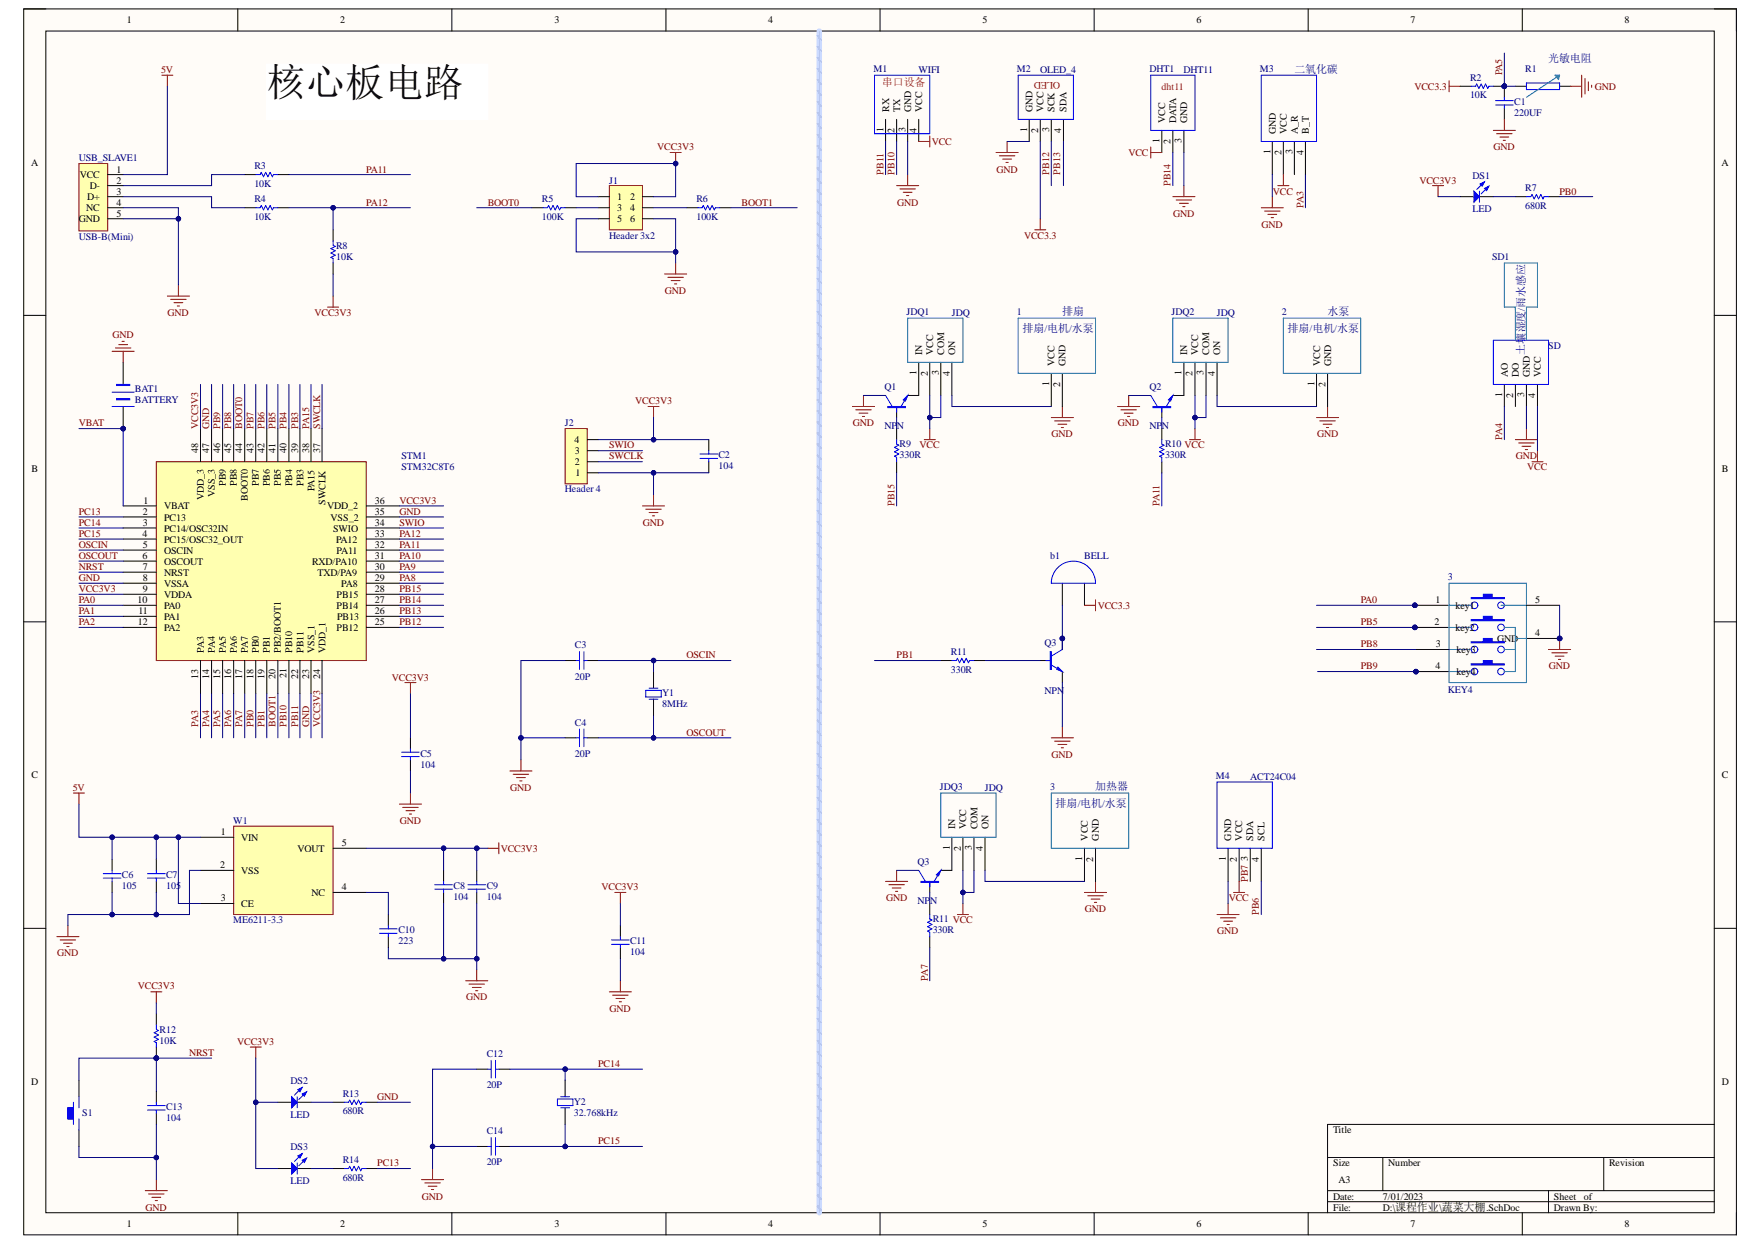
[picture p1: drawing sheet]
<svg xmlns="http://www.w3.org/2000/svg" width="297mm" height="210mm" viewBox="0 0 297 210" stroke-linecap="round" stroke-linejoin="round" font-family="sans-serif">
<defs><g id="words">
<text font-size="6.7" x="44.9" y="16.2">核心板电路</text>
<g font-size="1.9" fill="#000080">
<text x="261" y="10.4">光敏电阻</text>
<text x="218.2" y="12.3">二氧化碳</text>
<text x="179.1" y="53.1">排扇</text>
<text x="223.8" y="53.1">水泵</text>
<text x="172.4" y="55.9">排扇/电机/水泵</text>
<text x="217" y="55.9">排扇/电机/水泵</text>
<text x="257" y="59.7" transform="rotate(-90 257 59.7)">土壤湿度/雨水感应</text>
<text x="178" y="135.9">排扇/电机/水泵</text>
<text x="184.6" y="133.1">加热器</text>
</g>
<text font-size="1.9" fill="#f00" x="148.7" y="14.4">串口设备</text>
<g font-size="1.7">
<text x="21.4" y="3.9">1</text>
<text x="57.3" y="3.9">2</text>
<text x="93.5" y="3.9">3</text>
<text x="129.5" y="3.9">4</text>
<text x="165.6" y="3.9">5</text>
<text x="201.7" y="3.9">6</text>
<text x="237.8" y="3.9">7</text>
<text x="273.9" y="3.9">8</text>
<text x="148.9" y="22.2" transform="rotate(-90 148.9 22.2)">1</text>
<text x="149.9" y="18.8" transform="rotate(-90 149.9 18.8)">RX</text>
<text x="150.8" y="22.4" transform="rotate(-90 150.8 22.4)">2</text>
<text x="151.7" y="18.8" transform="rotate(-90 151.7 18.8)">TX</text>
<text x="152.7" y="22.3" transform="rotate(-90 152.7 22.3)">3</text>
<text x="153.6" y="18.8" transform="rotate(-90 153.6 18.8)">GND</text>
<text x="154.5" y="22.4" transform="rotate(-90 154.5 22.4)">4</text>
<text x="155.5" y="18.8" transform="rotate(-90 155.5 18.8)">VCC</text>
<text x="173.1" y="22.2" transform="rotate(-90 173.1 22.2)">1</text>
<text x="174.1" y="18.8" transform="rotate(-90 174.1 18.8)">GND</text>
<text x="175" y="22.4" transform="rotate(-90 175 22.4)">2</text>
<text x="175.9" y="18.8" transform="rotate(-90 175.9 18.8)">VCC</text>
<text x="176.9" y="22.3" transform="rotate(-90 176.9 22.3)">3</text>
<text x="177.8" y="18.8" transform="rotate(-90 177.8 18.8)">SCK</text>
<text x="178.9" y="22.4" transform="rotate(-90 178.9 22.4)">4</text>
<text x="179.8" y="18.8" transform="rotate(-90 179.8 18.8)">SDA</text>
<text x="196.4" y="20.7" transform="rotate(-90 196.4 20.7)">VCC</text>
<text x="198.3" y="20.7" transform="rotate(-90 198.3 20.7)">DATA</text>
<text x="200.1" y="20.7" transform="rotate(-90 200.1 20.7)">GND</text>
<text x="215.1" y="22.6" transform="rotate(-90 215.1 22.6)">GND</text>
<text x="216.9" y="22.6" transform="rotate(-90 216.9 22.6)">VCC</text>
<text x="218.8" y="22.6" transform="rotate(-90 218.8 22.6)">A_R</text>
<text x="220.7" y="22.6" transform="rotate(-90 220.7 22.6)">B_T</text>
<text x="5.2" y="27.9">A</text>
<text x="13.4" y="30">VCC</text>
<text x="19.6" y="29.1">1</text>
<text x="195.5" y="24.1" transform="rotate(-90 195.5 24.1)">1</text>
<text x="197.3" y="24.2" transform="rotate(-90 197.3 24.2)">2</text>
<text x="199.2" y="24.2" transform="rotate(-90 199.2 24.2)">3</text>
<text x="214.2" y="25.9" transform="rotate(-90 214.2 25.9)">1</text>
<text x="216" y="26.1" transform="rotate(-90 216 26.1)">2</text>
<text x="217.9" y="26" transform="rotate(-90 217.9 26)">3</text>
<text x="219.7" y="26.1" transform="rotate(-90 219.7 26.1)">4</text>
<text x="290.2" y="27.9">A</text>
<text x="14.5" y="35.6">NC</text>
<text x="14.7" y="33.7">D+</text>
<text x="15.1" y="31.9">D-</text>
<text x="19.6" y="30.9">2</text>
<text x="19.6" y="32.8">3</text>
<text x="19.6" y="34.6">4</text>
<text x="104" y="33.7">1</text>
<text x="104" y="35.6">3</text>
<text x="106.2" y="33.7">2</text>
<text x="106.2" y="35.6">4</text>
<text x="13.3" y="37.4">GND</text>
<text x="19.6" y="36.5">5</text>
<text x="104" y="37.4">5</text>
<text x="106.2" y="37.4">6</text>
<text x="155.5" y="59.7" transform="rotate(-90 155.5 59.7)">IN</text>
<text x="157.3" y="59.7" transform="rotate(-90 157.3 59.7)">VCC</text>
<text x="159.2" y="59.7" transform="rotate(-90 159.2 59.7)">COM</text>
<text x="161" y="59.7" transform="rotate(-90 161 59.7)">ON</text>
<text x="200.1" y="59.7" transform="rotate(-90 200.1 59.7)">IN</text>
<text x="202" y="59.7" transform="rotate(-90 202 59.7)">VCC</text>
<text x="203.8" y="59.7" transform="rotate(-90 203.8 59.7)">COM</text>
<text x="205.7" y="59.7" transform="rotate(-90 205.7 59.7)">ON</text>
<text x="154.5" y="63.2" transform="rotate(-90 154.5 63.2)">1</text>
<text x="156.4" y="63.3" transform="rotate(-90 156.4 63.3)">2</text>
<text x="158.3" y="63.2" transform="rotate(-90 158.3 63.2)">3</text>
<text x="160.1" y="63.3" transform="rotate(-90 160.1 63.3)">4</text>
<text x="176.9" y="65.1" transform="rotate(-90 176.9 65.1)">1</text>
<text x="177.8" y="61.6" transform="rotate(-90 177.8 61.6)">VCC</text>
<text x="178.7" y="65.1" transform="rotate(-90 178.7 65.1)">2</text>
<text x="179.6" y="61.6" transform="rotate(-90 179.6 61.6)">GND</text>
<text x="199.2" y="63.2" transform="rotate(-90 199.2 63.2)">1</text>
<text x="201" y="63.3" transform="rotate(-90 201 63.3)">2</text>
<text x="202.9" y="63.2" transform="rotate(-90 202.9 63.2)">3</text>
<text x="204.8" y="63.3" transform="rotate(-90 204.8 63.3)">4</text>
<text x="221.6" y="65.1" transform="rotate(-90 221.6 65.1)">1</text>
<text x="222.5" y="61.6" transform="rotate(-90 222.5 61.6)">VCC</text>
<text x="223.5" y="65.1" transform="rotate(-90 223.5 65.1)">2</text>
<text x="224.4" y="61.6" transform="rotate(-90 224.4 61.6)">GND</text>
<text x="254.2" y="63.4" transform="rotate(-90 254.2 63.4)">AO</text>
<text x="256" y="63.4" transform="rotate(-90 256 63.4)">DO</text>
<text x="257.9" y="63.4" transform="rotate(-90 257.9 63.4)">GND</text>
<text x="259.7" y="63.4" transform="rotate(-90 259.7 63.4)">VCC</text>
<text x="253.2" y="66.9" transform="rotate(-90 253.2 66.9)">1</text>
<text x="255.1" y="67" transform="rotate(-90 255.1 67)">2</text>
<text x="257" y="66.9" transform="rotate(-90 257 66.9)">3</text>
<text x="258.8" y="67" transform="rotate(-90 258.8 67)">4</text>
<text x="33.4" y="76.3" transform="rotate(-90 33.4 76.3)">48</text>
<text x="35.3" y="76.3" transform="rotate(-90 35.3 76.3)">47</text>
<text x="37.1" y="76.3" transform="rotate(-90 37.1 76.3)">46</text>
<text x="39" y="76.3" transform="rotate(-90 39 76.3)">45</text>
<text x="40.9" y="76.3" transform="rotate(-90 40.9 76.3)">44</text>
<text x="42.7" y="76.3" transform="rotate(-90 42.7 76.3)">43</text>
<text x="44.6" y="76.3" transform="rotate(-90 44.6 76.3)">42</text>
<text x="46.4" y="76.3" transform="rotate(-90 46.4 76.3)">41</text>
<text x="48.3" y="76.3" transform="rotate(-90 48.3 76.3)">40</text>
<text x="50.2" y="76.3" transform="rotate(-90 50.2 76.3)">39</text>
<text x="52.1" y="76.3" transform="rotate(-90 52.1 76.3)">38</text>
<text x="54" y="76.3" transform="rotate(-90 54 76.3)">37</text>
<text x="96.8" y="74.6">4</text>
<text x="96.9" y="76.5">3</text>
<text x="5.3" y="79.5">B</text>
<text x="36.2" y="83.7" transform="rotate(-90 36.2 83.7)">VSS_3</text>
<text x="38.1" y="81.9" transform="rotate(-90 38.1 81.9)">PB9</text>
<text x="39.9" y="81.9" transform="rotate(-90 39.9 81.9)">PB8</text>
<text x="43.6" y="81.9" transform="rotate(-90 43.6 81.9)">PB7</text>
<text x="45.5" y="81.9" transform="rotate(-90 45.5 81.9)">PB6</text>
<text x="47.4" y="81.9" transform="rotate(-90 47.4 81.9)">PB5</text>
<text x="49.2" y="81.9" transform="rotate(-90 49.2 81.9)">PB4</text>
<text x="51.2" y="81.9" transform="rotate(-90 51.2 81.9)">PB3</text>
<text x="53" y="82.8" transform="rotate(-90 53 82.8)">PA15</text>
<text x="96.9" y="78.3">2</text>
<text x="97" y="80.2">1</text>
<text x="290.3" y="79.5">B</text>
<text x="24.1" y="86.7">2</text>
<text x="24.1" y="88.6">3</text>
<text x="24.2" y="84.8">1</text>
<text x="27.7" y="85.8">VBAT</text>
<text x="27.7" y="87.7">PC13</text>
<text x="27.7" y="89.6">PC14/OSC32IN</text>
<text x="34.3" y="84.2" transform="rotate(-90 34.3 84.2)">VDD_3</text>
<text x="41.8" y="84.4" transform="rotate(-90 41.8 84.4)">BOOT0</text>
<text x="54.9" y="85" transform="rotate(-90 54.9 85)">SWCLK</text>
<text x="55.1" y="85.8">VDD_2</text>
<text x="55.7" y="87.7">VSS_2</text>
<text x="56.2" y="89.6">SWIO</text>
<text x="63.2" y="88.6">34</text>
<text x="63.2" y="86.7">35</text>
<text x="63.2" y="84.8">36</text>
<text x="24" y="90.5">4</text>
<text x="24" y="94.2">6</text>
<text x="24.1" y="92.3">5</text>
<text x="27.7" y="91.4">PC15/OSC32_OUT</text>
<text x="27.7" y="93.3">OSCIN</text>
<text x="27.7" y="95.1">OSCOUT</text>
<text x="52.6" y="95.1">RXD/PA10</text>
<text x="56.7" y="91.4">PA12</text>
<text x="56.8" y="93.3">PA11</text>
<text x="63.2" y="94.2">31</text>
<text x="63.2" y="92.3">32</text>
<text x="63.2" y="90.5">33</text>
<text x="23.2" y="101.6">10</text>
<text x="24.1" y="96.1">7</text>
<text x="24.1" y="97.9">8</text>
<text x="24.1" y="99.8">9</text>
<text x="27.7" y="97">NRST</text>
<text x="27.7" y="98.8">VSSA</text>
<text x="27.7" y="100.7">VDDA</text>
<text x="53.5" y="97">TXD/PA9</text>
<text x="56.8" y="100.7">PB15</text>
<text x="57.5" y="98.8">PA8</text>
<text x="63.2" y="101.6">27</text>
<text x="63.2" y="99.8">28</text>
<text x="63.2" y="97.9">29</text>
<text x="63.2" y="96.1">30</text>
<text x="242" y="101.6">1</text>
<text x="258.8" y="101.6">5</text>
<text x="23.3" y="105.3">12</text>
<text x="23.3" y="103.5">11</text>
<text x="27.7" y="102.6">PA0</text>
<text x="27.7" y="104.4">PA1</text>
<text x="27.7" y="106.3">PA2</text>
<text x="56.8" y="106.3">PB12</text>
<text x="56.8" y="102.6">PB14</text>
<text x="56.8" y="104.4">PB13</text>
<text x="63.2" y="105.3">25</text>
<text x="63.2" y="103.5">26</text>
<text x="241.8" y="105.3">2</text>
<text x="245.4" y="102.6">key1</text>
<text x="245.4" y="106.3">key2</text>
<text x="258.8" y="107.2">4</text>
<text x="34.3" y="110" transform="rotate(-90 34.3 110)">PA3</text>
<text x="36.2" y="110" transform="rotate(-90 36.2 110)">PA4</text>
<text x="38.1" y="110" transform="rotate(-90 38.1 110)">PA5</text>
<text x="39.9" y="110" transform="rotate(-90 39.9 110)">PA6</text>
<text x="41.8" y="110" transform="rotate(-90 41.8 110)">PA7</text>
<text x="43.6" y="110" transform="rotate(-90 43.6 110)">PB0</text>
<text x="45.5" y="110" transform="rotate(-90 45.5 110)">PB1</text>
<text x="47.4" y="110" transform="rotate(-90 47.4 110)">PB2/BOOT1</text>
<text x="49.2" y="110" transform="rotate(-90 49.2 110)">PB10</text>
<text x="51.2" y="110" transform="rotate(-90 51.2 110)">PB11</text>
<text x="53" y="110" transform="rotate(-90 53 110)">VSS_1</text>
<text x="54.9" y="110" transform="rotate(-90 54.9 110)">VDD_1</text>
<text x="242" y="112.8">4</text>
<text x="242.1" y="109.1">3</text>
<text x="245.5" y="110">key3</text>
<text x="245.5" y="113.7">key4</text>
<text x="252.4" y="108.1">GND</text>
<text x="33.4" y="114.3" transform="rotate(-90 33.4 114.3)">13</text>
<text x="35.3" y="114.4" transform="rotate(-90 35.3 114.4)">14</text>
<text x="37.1" y="114.3" transform="rotate(-90 37.1 114.3)">15</text>
<text x="39" y="114.4" transform="rotate(-90 39 114.4)">16</text>
<text x="40.9" y="114.4" transform="rotate(-90 40.9 114.4)">17</text>
<text x="42.7" y="114.3" transform="rotate(-90 42.7 114.3)">18</text>
<text x="44.6" y="114.4" transform="rotate(-90 44.6 114.4)">19</text>
<text x="46.4" y="114.4" transform="rotate(-90 46.4 114.4)">20</text>
<text x="48.3" y="114.2" transform="rotate(-90 48.3 114.2)">21</text>
<text x="50.2" y="114.4" transform="rotate(-90 50.2 114.4)">22</text>
<text x="52.1" y="114.3" transform="rotate(-90 52.1 114.3)">23</text>
<text x="54" y="114.4" transform="rotate(-90 54 114.4)">24</text>
<text x="5.3" y="131.1">C</text>
<text x="290.3" y="131.1">C</text>
<text x="37.2" y="140.7">1</text>
<text x="40.7" y="141.6">VIN</text>
<text x="50.2" y="143.5">VOUT</text>
<text x="57.6" y="142.5">5</text>
<text x="160.1" y="143.2" transform="rotate(-90 160.1 143.2)">1</text>
<text x="161" y="139.7" transform="rotate(-90 161 139.7)">IN</text>
<text x="162" y="143.3" transform="rotate(-90 162 143.3)">2</text>
<text x="162.9" y="139.7" transform="rotate(-90 162.9 139.7)">VCC</text>
<text x="163.8" y="143.2" transform="rotate(-90 163.8 143.2)">3</text>
<text x="164.8" y="139.7" transform="rotate(-90 164.8 139.7)">COM</text>
<text x="165.7" y="143.3" transform="rotate(-90 165.7 143.3)">4</text>
<text x="166.6" y="139.7" transform="rotate(-90 166.6 139.7)">ON</text>
<text x="183.4" y="141.6" transform="rotate(-90 183.4 141.6)">VCC</text>
<text x="185.2" y="141.6" transform="rotate(-90 185.2 141.6)">GND</text>
<text x="207.6" y="141.6" transform="rotate(-90 207.6 141.6)">GND</text>
<text x="209.4" y="141.6" transform="rotate(-90 209.4 141.6)">VCC</text>
<text x="211.3" y="141.6" transform="rotate(-90 211.3 141.6)">SDA</text>
<text x="213.1" y="141.6" transform="rotate(-90 213.1 141.6)">SCL</text>
<text x="37.1" y="146.2">2</text>
<text x="40.7" y="147.2">VSS</text>
<text x="57.6" y="150">4</text>
<text x="182.4" y="145.1" transform="rotate(-90 182.4 145.1)">1</text>
<text x="184.3" y="145.1" transform="rotate(-90 184.3 145.1)">2</text>
<text x="206.6" y="145.1" transform="rotate(-90 206.6 145.1)">1</text>
<text x="208.5" y="145.1" transform="rotate(-90 208.5 145.1)">2</text>
<text x="210.4" y="145.1" transform="rotate(-90 210.4 145.1)">3</text>
<text x="212.2" y="145.1" transform="rotate(-90 212.2 145.1)">4</text>
<text x="37.2" y="151.8">3</text>
<text x="40.7" y="152.7">CE</text>
<text x="52.5" y="150.9">NC</text>
<text x="5.2" y="182.7">D</text>
<text x="290.3" y="182.7">D</text>
<text x="224.7" y="190.9">Title</text>
<text x="224.7" y="196.5">Size</text>
<text x="234" y="196.5">Number</text>
<text x="271.3" y="196.5">Revision</text>
<text x="224.7" y="202.1">Date:</text>
<text x="224.7" y="203.9">File:</text>
<text x="225.7" y="199.3">A3</text>
<text x="233.1" y="202.1">7/01/2023</text>
<text x="233.1" y="203.9">D:\课程作业\蔬菜大棚.SchDoc</text>
<text x="261.9" y="202.1">Sheet</text>
<text x="261.9" y="203.9">Drawn By:</text>
<text x="267" y="202.1">of</text>
<text x="21.4" y="206.7">1</text>
<text x="57.3" y="206.7">2</text>
<text x="93.5" y="206.7">3</text>
<text x="129.5" y="206.7">4</text>
<text x="165.6" y="206.7">5</text>
<text x="201.7" y="206.7">6</text>
<text x="237.8" y="206.7">7</text>
<text x="273.9" y="206.7">8</text>
</g>
<g font-size="1.7" fill="#800000">
<text x="27.2" y="12.3">5V</text>
<text x="238.4" y="15.1">VCC3.3</text>
<text x="253.2" y="12.7" transform="rotate(-90 253.2 12.7)">PA5</text>
<text x="268.9" y="15.1">GND</text>
<text x="61.7" y="29.1">PA11</text>
<text x="110.8" y="25.3">VCC3V3</text>
<text x="148.9" y="29.4" transform="rotate(-90 148.9 29.4)">PB11</text>
<text x="150.8" y="29.4" transform="rotate(-90 150.8 29.4)">PB10</text>
<text x="157.1" y="24.4">VCC</text>
<text x="168" y="29.1">GND</text>
<text x="176.9" y="29.4" transform="rotate(-90 176.9 29.4)">PB12</text>
<text x="178.7" y="29.4" transform="rotate(-90 178.7 29.4)">PB13</text>
<text x="190.2" y="26.3">VCC</text>
<text x="251.8" y="25.3">GND</text>
<text x="61.7" y="34.6">PA12</text>
<text x="82.2" y="34.6">BOOT0</text>
<text x="125" y="34.6">BOOT1</text>
<text x="151.2" y="34.6">GND</text>
<text x="197.3" y="31.3" transform="rotate(-90 197.3 31.3)">PB14</text>
<text x="214.6" y="32.8">VCC</text>
<text x="219.7" y="35" transform="rotate(-90 219.7 35)">PA3</text>
<text x="239.3" y="30.9">VCC3V3</text>
<text x="262.9" y="32.8">PB0</text>
<text x="172.6" y="40.2">VCC3.3</text>
<text x="197.8" y="36.5">GND</text>
<text x="212.6" y="38.4">GND</text>
<text x="28.3" y="53.2">GND</text>
<text x="53" y="53.2">VCC3V3</text>
<text x="112.1" y="49.5">GND</text>
<text x="18.9" y="56.9">GND</text>
<text x="13.3" y="71.8">VBAT</text>
<text x="107.1" y="68.1">VCC3V3</text>
<text x="143.8" y="71.8">GND</text>
<text x="188.4" y="71.8">GND</text>
<text x="33.4" y="72.2" transform="rotate(-90 33.4 72.2)">VCC3V3</text>
<text x="35.3" y="72.2" transform="rotate(-90 35.3 72.2)">GND</text>
<text x="37.1" y="72.2" transform="rotate(-90 37.1 72.2)">PB9</text>
<text x="39" y="72.2" transform="rotate(-90 39 72.2)">PB8</text>
<text x="40.9" y="72.2" transform="rotate(-90 40.9 72.2)">BOOT0</text>
<text x="42.7" y="72.2" transform="rotate(-90 42.7 72.2)">PB7</text>
<text x="44.6" y="72.2" transform="rotate(-90 44.6 72.2)">PB6</text>
<text x="46.4" y="72.2" transform="rotate(-90 46.4 72.2)">PB5</text>
<text x="48.3" y="72.2" transform="rotate(-90 48.3 72.2)">PB4</text>
<text x="50.2" y="72.2" transform="rotate(-90 50.2 72.2)">PB3</text>
<text x="52.1" y="72.2" transform="rotate(-90 52.1 72.2)">PA15</text>
<text x="54" y="72.2" transform="rotate(-90 54 72.2)">SWCLK</text>
<text x="102.7" y="75.5">SWIO</text>
<text x="102.7" y="77.4">SWCLK</text>
<text x="155" y="75.5">VCC</text>
<text x="177.3" y="73.7">GND</text>
<text x="222" y="73.7">GND</text>
<text x="253.2" y="74.1" transform="rotate(-90 253.2 74.1)">PA4</text>
<text x="255.5" y="77.4">GND</text>
<text x="257.5" y="79.2">VCC</text>
<text x="13.3" y="86.7">PC13</text>
<text x="13.3" y="88.6">PC14</text>
<text x="67.3" y="84.8">VCC3V3</text>
<text x="67.3" y="86.7">GND</text>
<text x="67.3" y="88.6">SWIO</text>
<text x="108.3" y="88.6">GND</text>
<text x="150.8" y="85.2" transform="rotate(-90 150.8 85.2)">PB15</text>
<text x="195.5" y="85.2" transform="rotate(-90 195.5 85.2)">PA11</text>
<text x="13.3" y="94.2">OSCOUT</text>
<text x="13.3" y="92.3">OSCIN</text>
<text x="13.3" y="90.5">PC15</text>
<text x="67.3" y="90.5">PA12</text>
<text x="67.3" y="92.3">PA11</text>
<text x="67.3" y="94.2">PA10</text>
<text x="13.3" y="101.6">PA0</text>
<text x="13.3" y="99.8">VCC3V3</text>
<text x="13.3" y="97.9">GND</text>
<text x="13.3" y="96.1">NRST</text>
<text x="67.3" y="96.1">PA9</text>
<text x="67.3" y="97.9">PA8</text>
<text x="67.3" y="99.8">PB15</text>
<text x="67.3" y="101.6">PB14</text>
<text x="229.4" y="101.6">PA0</text>
<text x="13.3" y="105.3">PA2</text>
<text x="13.3" y="103.5">PA1</text>
<text x="67.3" y="103.5">PB13</text>
<text x="67.3" y="105.3">PB12</text>
<text x="185.1" y="102.6">VCC3.3</text>
<text x="229.4" y="105.3">PB5</text>
<text x="115.7" y="110.9">OSCIN</text>
<text x="151.1" y="110.9">PB1</text>
<text x="229.4" y="109.1">PB8</text>
<text x="229.4" y="112.8">PB9</text>
<text x="261.1" y="112.8">GND</text>
<text x="66.1" y="114.6">VCC3V3</text>
<text x="33.4" y="122.4" transform="rotate(-90 33.4 122.4)">PA3</text>
<text x="35.3" y="122.4" transform="rotate(-90 35.3 122.4)">PA4</text>
<text x="37.1" y="122.4" transform="rotate(-90 37.1 122.4)">PA5</text>
<text x="39" y="122.4" transform="rotate(-90 39 122.4)">PA6</text>
<text x="40.9" y="122.4" transform="rotate(-90 40.9 122.4)">PA7</text>
<text x="42.7" y="122.4" transform="rotate(-90 42.7 122.4)">PB0</text>
<text x="44.6" y="122.4" transform="rotate(-90 44.6 122.4)">PB1</text>
<text x="46.4" y="122.4" transform="rotate(-90 46.4 122.4)">BOOT1</text>
<text x="48.3" y="122.4" transform="rotate(-90 48.3 122.4)">PB10</text>
<text x="50.2" y="122.4" transform="rotate(-90 50.2 122.4)">PB11</text>
<text x="52.1" y="122.4" transform="rotate(-90 52.1 122.4)">GND</text>
<text x="54" y="122.4" transform="rotate(-90 54 122.4)">VCC3V3</text>
<text x="115.7" y="123.9">OSCOUT</text>
<text x="177.3" y="127.7">GND</text>
<text x="12.3" y="133.2">5V</text>
<text x="86" y="133.2">GND</text>
<text x="67.4" y="138.8">GND</text>
<text x="84.4" y="143.5">VCC3V3</text>
<text x="101.4" y="150">VCC3V3</text>
<text x="210.4" y="148.5" transform="rotate(-90 210.4 148.5)">PB7</text>
<text x="149.4" y="151.8">GND</text>
<text x="182.9" y="153.7">GND</text>
<text x="207.1" y="151.8">VCC</text>
<text x="212.2" y="154.1" transform="rotate(-90 212.2 154.1)">PB6</text>
<text x="9.6" y="161.1">GND</text>
<text x="205.2" y="157.4">GND</text>
<text x="23.3" y="166.7">VCC3V3</text>
<text x="156.4" y="165.2" transform="rotate(-90 156.4 165.2)">PA7</text>
<text x="78.6" y="168.5">GND</text>
<text x="102.8" y="170.5">GND</text>
<text x="31.9" y="177.9">NRST</text>
<text x="40" y="176.1">VCC3V3</text>
<text x="100.8" y="179.8">PC14</text>
<text x="63.6" y="185.4">GND</text>
<text x="63.6" y="196.5">PC13</text>
<text x="100.8" y="192.8">PC15</text>
<text x="24.5" y="203.9">GND</text>
<text x="71.1" y="202.1">GND</text>
</g>
<g font-size="1.7" fill="#000080">
<text x="147.3" y="12.1">M1</text>
<text x="154.9" y="12.3">WIFI</text>
<text x="171.4" y="12.1">M2</text>
<text x="175.3" y="12.3">OLED_4</text>
<text x="193.8" y="12.1">DHT1</text>
<text x="199.5" y="12.3">DHT11</text>
<text x="212.4" y="12.1">M3</text>
<text x="247.8" y="13.6">R2</text>
<text x="247.8" y="16.6">10K</text>
<text x="255.3" y="17.7">C1</text>
<text x="257.1" y="12.1">R1</text>
<text x="255.3" y="19.5">220UF</text>
<text x="13.3" y="27.2">USB_SLAVE1</text>
<text x="42.9" y="28.5">R3</text>
<text x="42.9" y="31.4">10K</text>
<text x="42.9" y="34">R4</text>
<text x="91.3" y="34">R5</text>
<text x="102.7" y="30.9">J1</text>
<text x="117.4" y="34">R6</text>
<text x="248.2" y="30.1">DS1</text>
<text x="248.2" y="35.7">LED</text>
<text x="257.1" y="32.2">R7</text>
<text x="257.1" y="35.1">680R</text>
<text x="13.3" y="40.4">USB-B(Mini)</text>
<text x="42.9" y="37">10K</text>
<text x="56.7" y="41.9">R8</text>
<text x="91.3" y="37">100K</text>
<text x="102.7" y="40.2">Header 3x2</text>
<text x="117.4" y="37">100K</text>
<text x="56.7" y="43.8">10K</text>
<text x="251.5" y="43.8">SD1</text>
<text x="152.8" y="53.1">JDQ1</text>
<text x="160.4" y="53.2">JDQ</text>
<text x="171.4" y="53.1">1</text>
<text x="197.5" y="53.1">JDQ2</text>
<text x="205.1" y="53.2">JDQ</text>
<text x="216.1" y="53.1">2</text>
<text x="261" y="58.8">SD</text>
<text x="149.1" y="65.7">Q1</text>
<text x="193.8" y="65.7">Q2</text>
<text x="22.8" y="66.1">BAT1</text>
<text x="22.8" y="67.9">BATTERY</text>
<text x="95.2" y="71.8">J2</text>
<text x="67.7" y="77.4">STM1</text>
<text x="121.1" y="77.2">C2</text>
<text x="149.1" y="72.2">NPN</text>
<text x="151.7" y="75.4">R9</text>
<text x="151.7" y="77.2">330R</text>
<text x="193.8" y="72.2">NPN</text>
<text x="196.4" y="75.4">R10 VCC</text>
<text x="196.4" y="77.2">330R</text>
<text x="67.7" y="79.2">STM32C8T6</text>
<text x="95.2" y="83">Header 4</text>
<text x="121.1" y="79.1">104</text>
<text x="177" y="94.2">b1</text>
<text x="182.8" y="94.2">BELL</text>
<text x="244.1" y="97.7">3</text>
<text x="96.9" y="109.2">C3</text>
<text x="160.3" y="110.3">R11</text>
<text x="160.3" y="113.3">330R</text>
<text x="176.1" y="108.9">Q3</text>
<text x="96.9" y="114.5">20P</text>
<text x="111.6" y="117.3">Y1</text>
<text x="111.6" y="119.1">8MHz</text>
<text x="176.1" y="116.8">NPN</text>
<text x="244.1" y="116.7">KEY4</text>
<text x="96.9" y="122.2">C4</text>
<text x="70.9" y="127.5">C5</text>
<text x="70.9" y="129.3">104</text>
<text x="96.9" y="127.5">20P</text>
<text x="204.9" y="131.2">M4</text>
<text x="210.8" y="131.4">ACT24C04</text>
<text x="158.4" y="133.1">JDQ3</text>
<text x="166" y="133.2">JDQ</text>
<text x="177" y="133.1">3</text>
<text x="39.3" y="138.8">W1</text>
<text x="20.6" y="147.9">C6</text>
<text x="20.6" y="149.8">105</text>
<text x="28" y="147.9">C7</text>
<text x="28" y="149.8">105</text>
<text x="76.5" y="149.8">C8</text>
<text x="82" y="149.8">C9</text>
<text x="154.7" y="145.7">Q3</text>
<text x="39.3" y="155.5">ME6211-3.3</text>
<text x="76.5" y="151.6">104</text>
<text x="82" y="151.6">104</text>
<text x="154.7" y="152.2">NPN</text>
<text x="157.2" y="155.4">R11 VCC</text>
<text x="67.2" y="157.2">C10</text>
<text x="67.2" y="159.1">223</text>
<text x="106.2" y="159.1">C11</text>
<text x="106.2" y="160.9">104</text>
<text x="157.2" y="157.2">330R</text>
<text x="26.9" y="173.9">R12</text>
<text x="26.9" y="175.8">10K</text>
<text x="82" y="178.1">C12</text>
<text x="49" y="182.6">DS2</text>
<text x="57.8" y="184.8">R13</text>
<text x="82" y="183.2">20P</text>
<text x="13.9" y="188">S1</text>
<text x="28" y="187">C13</text>
<text x="28" y="188.9">104</text>
<text x="49" y="188.3">LED</text>
<text x="57.8" y="187.7">680R</text>
<text x="82" y="191.1">C14</text>
<text x="96.8" y="186.1">Y2</text>
<text x="96.8" y="188">32.768kHz</text>
<text x="49" y="193.8">DS3</text>
<text x="57.8" y="195.9">R14</text>
<text x="82" y="196.3">20P</text>
<text x="49" y="199.5">LED</text>
<text x="57.8" y="198.9">680R</text>
</g>
<g font-size="1.7" fill="#f00">
<text x="178.7" y="13.8" transform="rotate(-180 178.7 13.8)">OLED</text>
<text x="195.8" y="15.1">dht11</text>
</g>
</g></defs>
<path d="M4 1.5h288.7v206.5h-288.7z" fill-rule="evenodd" fill="#fffcf8"/>
<path d="M4 1.5h288.7v206.5h-288.7z" fill="none" stroke="#000" stroke-width=".17"/>
<path d="M7.7 5.2h281.3v199.1h-281.3z" fill-rule="evenodd" fill="#fffcf8"/>
<g fill="none" stroke="#000" stroke-width=".17">
<path d="M4 1.5h3.7M7.7 5.2h281.3v199.1h-281.3zM40.1 1.5v3.7M76.2 1.5v3.7M112.3 1.5v3.7M148.4 1.5v3.7M184.4 1.5v3.7M220.5 1.5v3.7M256.6 1.5v3.7M289 1.5h3.7v3.7M4 53.1h3.7M289 53.1h3.7"/>
<path d="M4 104.8h3.7M289 104.8h3.7M4 156.4h3.7M289 156.4h3.7M223.8 195h65.2M233.1 195v5.6M270.4 195v5.6M289 189.4h-65.2v14.9M40.1 204.3v3.7M76.2 204.3v3.7M112.3 204.3v3.7M148.4 204.3v3.7"/>
<path d="M184.4 204.3v3.7M220.5 204.3v3.7M223.8 200.6h65.2M223.8 202.4h65.2M256.6 204.3v3.7M261 200.6v3.7M292.7 204.3v3.7"/>
</g>
<path d="M95.3 72.2h3.7v9.3h-3.7z" fill-rule="evenodd" fill="#ffffb0"/>
<path d="M95.3 72.2h3.7v9.3h-3.7z" fill="none" stroke="#800000" stroke-width=".17"/>
<path d="M99 79.6h1.9M99 77.8h1.9M99 75.9h1.9M99 74.1h1.9" fill="none" stroke="#000" stroke-width=".17"/>
<path d="M39.4 139.2h16.8v14.9h-16.8z" fill-rule="evenodd" fill="#ffffb0"/>
<path d="M39.4 139.2h16.8v14.9h-16.8z" fill="none" stroke="#800000" stroke-width=".17"/>
<path d="M33.8 141h5.6M33.8 146.6h5.6M33.8 152.2h5.6M56.2 142.9h5.5M56.2 150.3h5.5" fill="none" stroke="#000" stroke-width=".17"/>
<path d="M13.3 27.5h4.9v11.4h-4.9z" fill-rule="evenodd" fill="#ffffb0"/>
<path d="M13.3 27.5h4.9v11.4h-4.9zM25.4 167.1h1.9M26.4 167.1v1.8M26.4 198.7v1.9M24.5 200.6h3.7M25 201.1h2.7M25.6 201.7h1.5M26.2 202.2h.3" fill="none" stroke="#800000" stroke-width=".17"/>
<path d="M18.2 29.4h2.6M18.2 31.3h2.6M18.2 33.1h2.6M18.2 35h2.6M18.2 36.9h2.6M26.4 183.8v1.9M26.4 187.6v1.8" fill="none" stroke="#000" stroke-width=".17"/>
<path d="M24.9 186.3h2.9M24.9 187h2.9M26.4 185.7v.6M26.4 187v.6" fill="none" stroke="#00f" stroke-width=".17"/>
<circle cx="26.4" cy="178.3" r=".38" fill="#000080"/>
<circle cx="26.4" cy="178.3" r=".38" fill="none" stroke="#000080" stroke-width=".17"/>
<path d="M26.4 170.8v1.9M26.4 176.4v1.9" fill="none" stroke="#000" stroke-width=".17"/>
<circle cx="26.4" cy="178.3" r=".38" fill="#000080"/>
<circle cx="26.4" cy="178.3" r=".38" fill="none" stroke="#000080" stroke-width=".17"/>
<path d="M26.4 172.7v.7l.3 .2-.7 .4 .7 .3-.7 .4 .7 .4-.7 .4 .4 .1v.8" fill="none" stroke="#00f" stroke-width=".17"/>
<path d="M46.8 196.9h2.3M50.2 196.9h2.2" fill="none" stroke="#000" stroke-width=".17"/>
<path d="M49.2 195.9l.9 1-.9 .9z" fill="#00f"/>
<path d="M49.2 195.9l.9 1-.9 .9zM50.9 194.4l-1.3 1.2M51.7 195.1l-1.3 1.3" fill="none" stroke="#00f" stroke-width=".17"/>
<path d="M50.9 195.5l.8-.4-.4 .7z" fill="#00f"/>
<path d="M50.9 195.5l.8-.4-.4 .7z" fill="none" stroke="#00f" stroke-width=".17"/>
<path d="M50.2 194.7l.7-.3-.3 .7z" fill="#00f"/>
<path d="M50.1 195.9v1.9M50.2 194.7l.7-.3-.3 .7z" fill="none" stroke="#00f" stroke-width=".17"/>
<path d="M46.8 185.7h2.3M50.2 185.7h2.2" fill="none" stroke="#000" stroke-width=".17"/>
<path d="M49.2 184.8l.9 .9-.9 .9z" fill="#00f"/>
<path d="M49.2 184.8l.9 .9-.9 .9zM50.9 183.2l-1.3 1.3M51.7 183.9l-1.3 1.3" fill="none" stroke="#00f" stroke-width=".17"/>
<path d="M50.9 184.3l.8-.4-.4 .8z" fill="#00f"/>
<path d="M50.9 184.3l.8-.4-.4 .8z" fill="none" stroke="#00f" stroke-width=".17"/>
<path d="M50.2 183.6l.7-.4-.3 .7z" fill="#00f"/>
<g fill="none" stroke="#00f" stroke-width=".17">
<path d="M43.1 29.4h.8l.1-.4 .4 .8 .4-.8 .4 .8 .3-.8 .4 .8 .2-.4h.7M43.1 35h.8l.1-.4 .4 .8 .4-.8 .4 .8 .3-.8 .4 .8 .2-.4h.7M56.2 40.6v.7l.3 .2-.7 .4 .7 .3-.7 .4 .7 .4-.7 .4 .4 .2v.7M97.1 111.3h.6M97.7 109.8v3M98.4 109.8v3M98.4 111.3h.6M97.1 124.3h.6M97.7 122.8v3M98.4 122.8v3M98.4 124.3h.6M17.4 147.2h3"/>
<path d="M17.4 147.9h3M18.9 146.6v.6M18.9 147.9v.6M24.9 147.2h2.9M24.9 147.9h2.9M26.4 146.6v.6M26.4 147.9v.6M64 156.5h3M64 157.2h3M65.5 155.9v.6M65.5 157.2v.6M73.3 149h3"/>
<path d="M73.3 149.8h3M74.8 148.5v.5M74.8 149.8v.5M78.9 149h3M78.9 149.8h3M80.4 148.5v.5M80.4 149.8v.5M103.1 158.3h3M103.1 159.1h3M104.6 157.8v.5M104.6 159.1v.5M82.8 178.6v3"/>
<path d="M83.5 178.6v3M50.1 184.8v1.8M50.2 183.6l.7-.4-.3 .7zM58 185.7h.8l.2-.4 .3 .8 .4-.8 .4 .8 .3-.8 .4 .8 .2-.4h.7M58 196.9h.8l.2-.4 .3 .7 .4-.7 .4 .7 .3-.7 .4 .7 .2-.3h.7M82.2 180.1h.6M82.2 193.1h.6M82.8 191.6v3M83.5 191.6v3M83.5 180.1h.6M83.5 193.1h.6M94 185.1h2.6v1.2h-2.6z"/>
<path d="M94.5 186.6h1.5M94.5 184.8h1.5"/>
</g>
<g fill="none" stroke="#000" stroke-width=".17">
<path d="M41.3 29.4h1.8M41.3 35h1.8M46.8 29.4h1.9M46.8 35h1.9M56.2 38.7v1.9M56.2 44.3v1.9M95.3 111.3h1.8M99 111.3h1.9M95.3 124.3h1.8M99 124.3h1.9M18.9 144.8v1.8M18.9 148.5v1.8"/>
<path d="M26.4 144.8v1.8M26.4 148.5v1.8M65.5 154.1v1.8M65.5 157.8v1.8M74.8 146.6v1.9M74.8 150.3v1.9M80.4 146.6v1.9M80.4 150.3v1.9M104.6 155.9v1.9M104.6 159.6v1.9M56.2 185.7h1.8M56.2 196.9h1.8"/>
<path d="M61.7 185.7h1.9M61.7 196.9h1.9M80.4 180.1h1.8M80.4 193.1h1.8M84.1 180.1h1.9M84.1 193.1h1.9M95.3 182v2.8M95.3 186.6v2.8"/>
</g>
<g fill="none" stroke="#800000" stroke-width=".17">
<path d="M27.3 12.7h1.8M28.2 12.7v1.8M28.2 49.9h3.7M28.8 50.4h2.6M29.3 51h1.5M29.9 51.6h.4M30.1 48v1.9M55.2 51.7h1.9M56.2 49.9v1.8M12.4 133.6h1.8M13.3 133.6v1.9M86 129.9h3.7"/>
<path d="M86.5 130.4h2.6M87.1 131h1.5M87.6 131.5h.4M87.8 128v1.9M9.6 157.8h3.7M10.1 158.3h2.7M10.7 158.9h1.5M11.3 159.5h.3M11.5 155.9v1.9M82.2 142.9h1.9M84.1 142v1.8M103.7 150.3h1.8"/>
<path d="M104.6 150.3v1.9M42.2 176.4h1.8M43.1 176.4v1.9M78.5 165.2h3.7M79.1 165.8h2.6M79.6 166.3h1.5M80.2 166.9h.4M80.4 163.4v1.8M102.7 167.1h3.7M103.3 167.6h2.6M103.8 168.2h1.5M104.4 168.8h.4"/>
<path d="M104.6 165.2v1.9M71.1 198.7h3.7M71.6 199.3h2.6M72.2 199.8h1.5M72.9 196.9v1.8M72.7 200.4h.4"/>
</g>
<path d="M102.7 31.3h5.6v7.4h-5.6z" fill-rule="evenodd" fill="#ffffb0"/>
<path d="M102.7 31.3h5.6v7.4h-5.6zM113 25.7h1.8M113.9 25.7v1.8" fill="none" stroke="#800000" stroke-width=".17"/>
<path d="M89.7 35h1.8M95.3 35h1.8M100.9 33.1h1.8M100.9 35h1.8M100.9 36.9h1.8M108.3 33.1h1.9M108.3 35h1.9M108.3 36.9h1.9M115.8 35h1.8M121.3 35h1.9" fill="none" stroke="#000" stroke-width=".17"/>
<path d="M91.5 35h.8l.2-.4 .3 .8 .4-.8 .4 .8 .4-.8 .3 .8 .2-.4h.8M117.6 35h.8l.2-.4 .3 .8 .4-.8 .4 .8 .3-.8 .4 .8 .2-.4h.7" fill="none" stroke="#00f" stroke-width=".17"/>
<circle cx="113.9" cy="27.6" r=".37" fill="#000080"/>
<circle cx="113.9" cy="27.6" r=".37" fill="none" stroke="#000080" stroke-width=".17"/>
<g fill="none" stroke="#800000" stroke-width=".17">
<path d="M112 46.2h3.8M112.6 46.7h2.6M113.2 47.3h1.4M113.7 47.8h.4M113.9 44.3v1.9M109.2 68.5h1.9M110.2 68.5v1.8M108.3 85.2h3.7M108.9 85.8h2.6M109.4 86.3h1.5M110 86.9h.4M110.2 83.4v1.8"/>
<path d="M68.3 115h1.8M69.2 115v1.9M67.3 135.5h3.8M67.9 136h2.6M68.4 136.6h1.5M69 137.1h.4M69.2 133.6v1.9"/>
</g>
<path d="M119.5 74.1v1.8M119.5 77.8v1.8M69.2 124.3v1.9M69.2 128v1.9M13.3 182v2.8M13.3 190.3v2.8" fill="none" stroke="#000" stroke-width=".17"/>
<path d="M118 76.5h3M118 77.2h3M119.5 75.9v.6M119.5 77.2v.6M67.7 126.7h3M67.7 127.5h3M69.2 126.2v.5M69.2 127.5v.5M12.4 185.7v3.7M12.4 186.6h-.9v1.9h.9M13.3 184.8v1.8M13.3 188.5v1.8" fill="none" stroke="#00f" stroke-width=".17"/>
<path d="M11.5 186.6h.9v1.9h-.9z" fill-rule="evenodd" fill="#00f"/>
<path d="M108.9 116.3h2.6v1.1h-2.6zM109.4 115.9h1.5M109.4 117.8h1.5M11.5 186.6h.9v1.9h-.9z" fill="none" stroke="#00f" stroke-width=".17"/>
<path d="M110.2 113.1v2.8M110.2 117.8v2.8" fill="none" stroke="#000" stroke-width=".17"/>
<path d="M45 10.8h37.2v9.3h-37.2z" fill-rule="evenodd" fill="#fff"/>
<path d="M45 10.8h37.2v9.3h-37.2z" fill="none" stroke="#fff" stroke-width=".17"/>
<path d="M173.5 20.1v3.7M175.4 20.1v3.7M177.2 20.1v3.7M179.3 20.1v3.7" fill="none" stroke="#000" stroke-width=".17"/>
<path d="M171.6 12.7h9.4v7.4h-9.4v-7.4" fill="none" stroke="#00f" stroke-width=".17"/>
<path d="M167.9 25.7h3.7M168.5 26.2h2.6M169 26.8h1.5M169.6 27.4h.4M169.8 23.8v1.9M174.4 38.7h1.9M175.4 36.9v1.8" fill="none" stroke="#800000" stroke-width=".17"/>
<circle cx="238.5" cy="102" r=".37" fill="#000080"/>
<circle cx="238.5" cy="102" r=".37" fill="none" stroke="#000080" stroke-width=".17"/>
<circle cx="238.5" cy="105.7" r=".38" fill="#000080"/>
<circle cx="238.5" cy="105.7" r=".38" fill="none" stroke="#000080" stroke-width=".17"/>
<circle cx="262.9" cy="107.6" r=".37" fill="#000080"/>
<circle cx="262.9" cy="107.6" r=".37" fill="none" stroke="#000080" stroke-width=".17"/>
<circle cx="238.7" cy="113.1" r=".37" fill="#000080"/>
<circle cx="238.7" cy="113.1" r=".37" fill="none" stroke="#000080" stroke-width=".17"/>
<path d="M248 100.7h2.1v-.6h1.5v.6h2v.2h-5.6z" fill-rule="evenodd" fill="#00f"/>
<g fill="none" stroke="#00f" stroke-width=".17">
<path d="M248 100.7h2.1v-.6h1.5v.6h2v.2h-5.6z"/>
<circle cx="248.6" cy="102" r=".56"/>
<circle cx="253" cy="102" r=".56"/>
</g>
<path d="M248 104.4h2.1v-.6h1.5v.6h2v.2h-5.6z" fill-rule="evenodd" fill="#00f"/>
<g fill="none" stroke="#00f" stroke-width=".17">
<path d="M248 104.4h2.1v-.6h1.5v.6h2v.2h-5.6z"/>
<circle cx="248.6" cy="105.7" r=".56"/>
<circle cx="253" cy="105.7" r=".56"/>
</g>
<path d="M244.3 102h3.7M244.3 105.7h3.7" fill="none" stroke="#0075ad" stroke-width=".17"/>
<path d="M238.5 102h5.6" fill="none" stroke="#000" stroke-width=".17"/>
<circle cx="238.5" cy="102" r=".37" fill="#000080"/>
<circle cx="238.5" cy="102" r=".37" fill="none" stroke="#000080" stroke-width=".17"/>
<path d="M238.5 105.7h5.6" fill="none" stroke="#000" stroke-width=".17"/>
<circle cx="238.5" cy="105.7" r=".38" fill="#000080"/>
<circle cx="238.5" cy="105.7" r=".38" fill="none" stroke="#000080" stroke-width=".17"/>
<path d="M257.3 107.6h5.6" fill="none" stroke="#000" stroke-width=".17"/>
<circle cx="262.9" cy="107.6" r=".37" fill="#000080"/>
<circle cx="262.9" cy="107.6" r=".37" fill="none" stroke="#000080" stroke-width=".17"/>
<path d="M248 108.1h2.1v-.5h1.5v.5h2v.2h-5.6z" fill-rule="evenodd" fill="#00f"/>
<g fill="none" stroke="#00f" stroke-width=".17">
<path d="M248 108.1h2.1v-.5h1.5v.5h2v.2h-5.6z"/>
<circle cx="248.6" cy="109.4" r=".56"/>
<circle cx="253" cy="109.4" r=".56"/>
</g>
<path d="M244.3 109.4h3.7" fill="none" stroke="#0075ad" stroke-width=".17"/>
<path d="M238.7 109.4h5.6" fill="none" stroke="#000" stroke-width=".17"/>
<path d="M248 111.8h2.1v-.5h1.5v.5h2v.2h-5.6z" fill-rule="evenodd" fill="#00f"/>
<g fill="none" stroke="#00f" stroke-width=".17">
<path d="M248 111.8h2.1v-.5h1.5v.5h2v.2h-5.6z"/>
<circle cx="248.6" cy="113.1" r=".56"/>
<circle cx="253" cy="113.1" r=".56"/>
</g>
<path d="M244.3 113.1h3.7M253.6 109.4h1.9M255.5 105.7v7.4h-1.9" fill="none" stroke="#0075ad" stroke-width=".17"/>
<path d="M238.7 113.1h5.6" fill="none" stroke="#000" stroke-width=".17"/>
<circle cx="238.7" cy="113.1" r=".37" fill="#000080"/>
<circle cx="238.7" cy="113.1" r=".37" fill="none" stroke="#000080" stroke-width=".17"/>
<path d="M244.3 98.3h13v16.7h-13zM253 102h4.3M253.6 105.7h1.9M255.5 107.6h1.8" fill="none" stroke="#0075ad" stroke-width=".17"/>
<path d="M257.3 102h5.6" fill="none" stroke="#000" stroke-width=".17"/>
<path d="M261 109.4h3.8M261.6 110h2.6M262.2 110.5h1.5M262.7 111.1h.4M262.9 107.6v1.8" fill="none" stroke="#800000" stroke-width=".17"/>
<circle cx="262.9" cy="107.6" r=".37" fill="#000080"/>
<circle cx="262.9" cy="107.6" r=".37" fill="none" stroke="#000080" stroke-width=".17"/>
<path d="M26.4 77.8h35.3v33.5h-35.3z" fill-rule="evenodd" fill="#ffffb0"/>
<path d="M26.4 77.8h35.3v33.5h-35.3zM182.8 102h1.9M184.7 101v1.9M177.2 124.3h3.8M177.8 124.9h2.6M178.3 125.4h1.5M178.9 126h.4M179.1 122.4v1.9" fill="none" stroke="#800000" stroke-width=".17"/>
<g fill="none" stroke="#000" stroke-width=".17">
<path d="M33.8 72.2v5.6M35.7 72.2v5.6M37.5 72.2v5.6M39.4 72.2v5.6M41.3 72.2v5.6M43.1 72.2v5.6M45 72.2v5.6M46.8 72.2v5.6M48.7 72.2v5.6M50.6 72.2v5.6M52.4 72.2v5.6M54.3 72.2v5.6"/>
<path d="M20.8 85.2h5.6M20.8 87.1h5.6M20.8 88.9h5.6M20.8 90.8h5.6M20.8 92.7h5.6M20.8 94.5h5.6M20.8 96.4h5.6M20.8 98.2h5.6M61.7 85.2h5.6M61.7 87.1h5.6M61.7 88.9h5.6M61.7 90.8h5.6"/>
<path d="M61.7 92.7h5.6M61.7 94.5h5.6M61.7 96.4h5.6M61.7 98.2h5.6M179.1 98.3v3.7M182.8 98.3v3.7M20.8 100.1h5.6M20.8 102h5.6M20.8 103.8h5.6M20.8 105.7h5.6M33.8 111.3v5.6M35.7 111.3v5.6"/>
<path d="M37.5 111.3v5.6M39.4 111.3v5.6M41.3 111.3v5.6M43.1 111.3v5.6M45 111.3v5.6M46.8 111.3v5.6M48.7 111.3v5.6M50.6 111.3v5.6M52.4 111.3v5.6M54.3 111.3v5.6M61.7 100.1h5.6M61.7 102h5.6"/>
<path d="M61.7 103.8h5.6M61.7 105.7h5.6"/>
</g>
<path d="M178.3 95.6a3.7 3.7 0 0 1 4.1-.8 3.7 3.7 0 0 1 2.3 3.5h-7.5a3.7 3.7 0 0 1 1.1-2.7z" fill="none" stroke="#00f" stroke-width=".17"/>
<circle cx="179.1" cy="107.6" r=".37" fill="#000080"/>
<circle cx="179.1" cy="107.6" r=".37" fill="none" stroke="#000080" stroke-width=".17"/>
<path d="M175.4 111.3h1.8M179.1 107.6v1.8" fill="none" stroke="#000" stroke-width=".17"/>
<circle cx="179.1" cy="107.6" r=".37" fill="#000080"/>
<circle cx="179.1" cy="107.6" r=".37" fill="none" stroke="#000080" stroke-width=".17"/>
<path d="M179.1 113.1v1.9" fill="none" stroke="#000" stroke-width=".17"/>
<path d="M176.3 111.3h.7M177 109.8h.2v3h-.2zM177.2 112l1.9 1.1M179.1 109.4l-1.9 1.1" fill="none" stroke="#00f" stroke-width=".17"/>
<path d="M177.1 109.8v3" fill="none" stroke="#00f" stroke-width=".18"/>
<path d="M178.3 112.4l.8 .7-.9-.3z" fill="#00f"/>
<path d="M149.3 66.6l1.1 1.9M149.7 68.5h2.9v.2h-2.9zM151.2 68.7v.7M153 66.6l-1.1 1.9M160.5 111.3h.7l.2-.4 .4 .7 .3-.7 .4 .7 .4-.7 .4 .7 .1-.3h.8M178.3 112.4l.8 .7-.9-.3z" fill="none" stroke="#00f" stroke-width=".17"/>
<path d="M151.2 68.5v1.8M154.9 61v5.6h-1.9M156.7 61v5.6M158.6 61v5.6M160.5 61v5.6M158.6 111.3h1.9M164.2 111.3h1.9" fill="none" stroke="#000" stroke-width=".17"/>
<path d="M153 53.6h9.3v7.4h-9.3z" fill="none" stroke="#0075ad" stroke-width=".17"/>
<path d="M149.7 68.6h2.9" fill="none" stroke="#00f" stroke-width=".19"/>
<path d="M152.3 67.4l.7-.8-.4 .9z" fill="#00f"/>
<path d="M147.4 12.7h9.3v9.8h-9.3zM194 12.7h7.5v9.3h-7.5zM151.2 74.1v.7l.3 .2-.7 .4 .7 .3-.7 .4 .7 .4-.7 .4 .4 .1v.8M152.3 67.4l.7-.8-.4 .9z" fill="none" stroke="#00f" stroke-width=".17"/>
<path d="M149.3 20.1v3.7M151.2 20.1v3.7M153 20.1v3.7M154.9 20.1v3.7M195.9 22v3.7M197.7 22v3.7M199.6 22v3.7M151.2 72.2v1.9M151.2 77.8v1.8M177.2 62.9v5.6M179.1 62.9v5.6" fill="none" stroke="#000" stroke-width=".17"/>
<g fill="none" stroke="#800000" stroke-width=".17">
<path d="M151.2 31.3h3.7M151.7 31.8h2.6M152.3 32.4h1.5M152.8 32.9h.4M153 29.4v1.9M154.9 23.8h1.8M156.7 22.9v1.9M194 24.8v1.8M194 25.7h1.9M197.7 33.1h3.8M198.3 33.7h2.6M198.8 34.2h1.5"/>
<path d="M199.4 34.8h.4M199.6 31.3v1.8M143.7 68.5h3.7M144.3 69h2.6M144.8 69.6h1.5M145.4 70.2h.3M145.6 66.6v1.9M155.8 74.1h1.9M156.7 72.2v1.9M177.2 70.3h3.8M177.8 70.9h2.6M178.3 71.5h1.5"/>
<path d="M178.9 72h.4M179.1 68.5v1.8"/>
</g>
<path d="M171.6 53.6h13.1v9.3h-13.1z" fill="none" stroke="#0075ad" stroke-width=".17"/>
<circle cx="253.6" cy="14.5" r=".38" fill="#000080"/>
<circle cx="253.6" cy="14.5" r=".38" fill="none" stroke="#000080" stroke-width=".17"/>
<path d="M253.6 14.5v1.9M253.6 18.3v1.8" fill="none" stroke="#000" stroke-width=".17"/>
<circle cx="253.6" cy="14.5" r=".38" fill="#000080"/>
<circle cx="253.6" cy="14.5" r=".38" fill="none" stroke="#000080" stroke-width=".17"/>
<path d="M252.1 17h3M252.1 17.7h3M253.6 16.4v.6M253.6 17.7v.6" fill="none" stroke="#00f" stroke-width=".17"/>
<circle cx="253.6" cy="14.5" r=".38" fill="#000080"/>
<circle cx="253.6" cy="14.5" r=".38" fill="none" stroke="#000080" stroke-width=".17"/>
<path d="M246.2 14.5h1.8M251.7 14.5h1.9" fill="none" stroke="#000" stroke-width=".17"/>
<circle cx="253.6" cy="14.5" r=".38" fill="#000080"/>
<circle cx="253.6" cy="14.5" r=".38" fill="none" stroke="#000080" stroke-width=".17"/>
<path d="M248 14.5h.8l.1-.3 .4 .7 .4-.7 .4 .7 .3-.7 .4 .7 .2-.4h.7M257.3 14h5.6v1.1h-5.6z" fill="none" stroke="#00f" stroke-width=".17"/>
<path d="M255.5 14.5h1.8M262.9 14.5h1.9" fill="none" stroke="#000" stroke-width=".17"/>
<path d="M262.2 12.7h.7M262.2 12.7l.5 .7 .2-.7M262.2 12.7l.5 .2v.3l-.2-.3h-.1M262.9 12.7l-5.6 3.7" fill="none" stroke="#0075ad" stroke-width=".17"/>
<path d="M244.3 13.6v1.9M244.3 14.5h1.9M264.8 14.5h1.8M266.6 12.7v3.7M267.2 13.2v2.6M267.8 13.8v1.5M268.3 14.3v.4M251.7 22h3.8M252.3 22.5h2.6M252.9 23.1h1.4M253.4 23.6h.4M253.6 20.1v1.9" fill="none" stroke="#800000" stroke-width=".17"/>
<circle cx="20.8" cy="72.2" r=".37" fill="#000080"/>
<circle cx="20.8" cy="72.2" r=".37" fill="none" stroke="#000080" stroke-width=".17"/>
<path d="M20.8 68.5v3.7" fill="none" stroke="#000" stroke-width=".17"/>
<circle cx="20.8" cy="72.2" r=".37" fill="#000080"/>
<circle cx="20.8" cy="72.2" r=".37" fill="none" stroke="#000080" stroke-width=".17"/>
<path d="M214.5 23.8v5.6M216.3 23.8v5.6M218.2 23.8v5.6M220.1 23.8v5.6M246.2 33.1h2.2M249.5 33.1h2.2M20.8 61v3.8" fill="none" stroke="#000" stroke-width=".17"/>
<path d="M212.6 12.7h9.3v11.1h-9.3zM18.9 66.1h3.7M18.9 68.5h3.7M19.6 67.2h2.3v.2h-2.3zM19.6 64.8h2.3v.1h-2.3z" fill="none" stroke="#00f" stroke-width=".17"/>
<path d="M19.6 67.3h2.3M19.6 64.9h2.3" fill="none" stroke="#00f" stroke-width=".18"/>
<path d="M212.6 35h3.7M213.2 35.6h2.6M213.7 36.1h1.5M214.3 36.7h.4M214.5 33.1v1.9M215.4 31.3h1.9M216.3 29.4v1.9M18.9 59.2h3.7M19.5 58.6h2.6M20 58.1h1.5M20.6 57.5h.3M20.8 59.2v1.8" fill="none" stroke="#800000" stroke-width=".17"/>
<path d="M248.5 32.2l.9 .9-.9 1z" fill="#00f"/>
<path d="M248.5 32.2l.9 .9-.9 1zM250.3 30.6l-1.4 1.3M251 31.4l-1.3 1.3" fill="none" stroke="#00f" stroke-width=".17"/>
<path d="M250.3 31.7l.7-.3-.4 .7z" fill="#00f"/>
<path d="M250.3 31.7l.7-.3-.4 .7z" fill="none" stroke="#00f" stroke-width=".17"/>
<path d="M249.5 31l.8-.4-.4 .8z" fill="#00f"/>
<path d="M249.4 32.2v1.9M249.5 31l.8-.4-.4 .8zM257.3 33.1h.8l.2-.3 .3 .7 .4-.7 .4 .7 .3-.7 .4 .7 .2-.4h.7M194 66.6l1.1 1.9M194.4 68.5h2.9v.2h-2.9zM195.9 68.7v.7M197.7 66.6l-1.1 1.9" fill="none" stroke="#00f" stroke-width=".17"/>
<path d="M255.5 33.1h1.8M261 33.1h1.9M195.9 68.5v1.8M199.6 61v5.6h-1.9M201.5 61v5.6M203.3 61v5.6M205.2 61v5.6" fill="none" stroke="#000" stroke-width=".17"/>
<path d="M241.5 31.3h1.9M242.4 31.3v1.8" fill="none" stroke="#800000" stroke-width=".17"/>
<path d="M197.7 53.6h9.3v7.4h-9.3z" fill="none" stroke="#0075ad" stroke-width=".17"/>
<path d="M194.4 68.6h2.9" fill="none" stroke="#00f" stroke-width=".19"/>
<path d="M197 67.4l.7-.8-.4 1z" fill="#00f"/>
<path d="M251.7 57.3h9.3v7.5h-9.3zM195.9 74.1v.7l.3 .2-.7 .4 .7 .3-.7 .4 .7 .4-.7 .4 .4 .1v.8M197 67.4l.7-.8-.4 1z" fill="none" stroke="#00f" stroke-width=".17"/>
<path d="M195.9 72.2v1.9M195.9 77.8v1.8M221.9 62.9v5.6M223.8 62.9v5.6M253.6 64.8v3.7M255.5 64.8v3.7M257.3 64.8v3.7M259.2 64.8v3.7" fill="none" stroke="#000" stroke-width=".17"/>
<g fill="none" stroke="#800000" stroke-width=".17">
<path d="M188.4 68.5h3.7M189 69h2.6M189.5 69.6h1.5M190.1 70.2h.4M190.3 66.6v1.9M200.5 74.1h1.9M201.5 72.2v1.9M221.9 70.3h3.8M222.5 70.9h2.6M223.1 71.5h1.4M223.6 72h.4M223.8 68.5v1.8"/>
<path d="M255.5 74.1h3.7M256 74.6h2.6M256.6 75.2h1.5M257.1 75.7h.4M257.3 72.2v1.9M258.3 77.8h1.8M259.2 75.9v1.9"/>
</g>
<path d="M216.3 53.6h13.1v9.3h-13.1zM255.5 57.3v-5.6h-1.9v-7.4h5.6v7.4h-1.9v5.6" fill="none" stroke="#0075ad" stroke-width=".17"/>
<path d="M26.4 189.4v5.6h-13.1v-1.9" fill="none" stroke="#000080" stroke-width=".17"/>
<circle cx="26.4" cy="195" r=".37" fill="#000080"/>
<g fill="none" stroke="#000080" stroke-width=".17">
<path d="M26.4 168.9v1.9M13.3 182v-3.7h13.1v5.5"/>
<circle cx="26.4" cy="195" r=".37"/>
</g>
<circle cx="26.4" cy="178.3" r=".38" fill="#000080"/>
<g fill="none" stroke="#000080" stroke-width=".17">
<path d="M26.4 195v3.7"/>
<circle cx="26.4" cy="178.3" r=".38"/>
</g>
<circle cx="26.4" cy="195" r=".37" fill="#000080"/>
<g fill="none" stroke="#000080" stroke-width=".17">
<path d="M43.1 185.7h3.7"/>
<circle cx="26.4" cy="195" r=".37"/>
</g>
<circle cx="43.1" cy="185.7" r=".37" fill="#000080"/>
<g fill="none" stroke="#000080" stroke-width=".17">
<path d="M100.9 111.3h22.3"/>
<circle cx="43.1" cy="185.7" r=".37"/>
</g>
<circle cx="110.2" cy="111.3" r=".37" fill="#000080"/>
<g fill="none" stroke="#000080" stroke-width=".17">
<path d="M100.9 124.3h22.3"/>
<circle cx="110.2" cy="111.3" r=".37"/>
</g>
<circle cx="110.2" cy="124.3" r=".37" fill="#000080"/>
<g fill="none" stroke="#000080" stroke-width=".17">
<path d="M95.3 111.3h-7.5v16.7"/>
<circle cx="110.2" cy="124.3" r=".37"/>
</g>
<circle cx="87.8" cy="124.3" r=".37" fill="#000080"/>
<g fill="none" stroke="#000080" stroke-width=".17">
<path d="M87.8 124.3h7.5"/>
<circle cx="87.8" cy="124.3" r=".37"/>
</g>
<circle cx="87.8" cy="124.3" r=".37" fill="#000080"/>
<g fill="none" stroke="#000080" stroke-width=".17">
<path d="M110.2 111.3v1.8"/>
<circle cx="87.8" cy="124.3" r=".37"/>
</g>
<circle cx="110.2" cy="111.3" r=".37" fill="#000080"/>
<g fill="none" stroke="#000080" stroke-width=".17">
<path d="M110.2 120.6v3.7"/>
<circle cx="110.2" cy="111.3" r=".37"/>
</g>
<circle cx="110.2" cy="124.3" r=".37" fill="#000080"/>
<g fill="none" stroke="#000080" stroke-width=".17">
<path d="M72.9 193.1h7.5"/>
<circle cx="110.2" cy="124.3" r=".37"/>
</g>
<circle cx="72.9" cy="193.1" r=".37" fill="#000080"/>
<g fill="none" stroke="#000080" stroke-width=".17">
<path d="M95.3 180.1v1.9"/>
<circle cx="72.9" cy="193.1" r=".37"/>
</g>
<circle cx="95.3" cy="180.1" r=".37" fill="#000080"/>
<g fill="none" stroke="#000080" stroke-width=".17">
<path d="M95.3 189.4v3.7"/>
<circle cx="95.3" cy="180.1" r=".37"/>
</g>
<circle cx="95.3" cy="193.1" r=".37" fill="#000080"/>
<g fill="none" stroke="#000080" stroke-width=".17">
<path d="M26.4 178.3h9.3"/>
<circle cx="95.3" cy="193.1" r=".37"/>
</g>
<circle cx="26.4" cy="178.3" r=".38" fill="#000080"/>
<g fill="none" stroke="#000080" stroke-width=".17">
<path d="M20.8 35h9.3v1.9"/>
<circle cx="26.4" cy="178.3" r=".38"/>
</g>
<circle cx="30.1" cy="36.9" r=".37" fill="#000080"/>
<g fill="none" stroke="#000080" stroke-width=".17">
<path d="M20.8 33.1h14.9v1.9h5.6M41.3 29.4h-5.6v1.9h-14.9M48.7 29.4h20.5M56.2 35v3.7"/>
<circle cx="30.1" cy="36.9" r=".37"/>
</g>
<circle cx="56.2" cy="35" r=".37" fill="#000080"/>
<g fill="none" stroke="#000080" stroke-width=".17">
<path d="M28.2 14.5v14.9h-7.4M20.8 36.9h9.3v11.1M56.2 46.2v3.7"/>
<circle cx="56.2" cy="35" r=".37"/>
</g>
<circle cx="30.1" cy="36.9" r=".37" fill="#000080"/>
<g fill="none" stroke="#000080" stroke-width=".17">
<path d="M30.1 141v11.2h3.7M104.6 152.2v3.7M104.6 161.5v3.7"/>
<circle cx="30.1" cy="36.9" r=".37"/>
</g>
<circle cx="30.1" cy="141" r=".37" fill="#000080"/>
<g fill="none" stroke="#000080" stroke-width=".17">
<path d="M33.8 146.6h-1.9v7.5h-20.4v1.8"/>
<circle cx="30.1" cy="141" r=".37"/>
</g>
<circle cx="26.4" cy="154.1" r=".37" fill="#000080"/>
<circle cx="26.4" cy="154.1" r=".37" fill="none" stroke="#000080" stroke-width=".17"/>
<circle cx="18.9" cy="154.1" r=".37" fill="#000080"/>
<g fill="none" stroke="#000080" stroke-width=".17">
<path d="M18.9 141v3.8"/>
<circle cx="18.9" cy="154.1" r=".37"/>
</g>
<circle cx="18.9" cy="141" r=".37" fill="#000080"/>
<g fill="none" stroke="#000080" stroke-width=".17">
<path d="M18.9 150.3v3.8"/>
<circle cx="18.9" cy="141" r=".37"/>
</g>
<circle cx="18.9" cy="154.1" r=".37" fill="#000080"/>
<g fill="none" stroke="#000080" stroke-width=".17">
<path d="M26.4 141v3.8"/>
<circle cx="18.9" cy="154.1" r=".37"/>
</g>
<circle cx="26.3" cy="141" r=".37" fill="#000080"/>
<g fill="none" stroke="#000080" stroke-width=".17">
<path d="M26.4 150.3v3.8"/>
<circle cx="26.3" cy="141" r=".37"/>
</g>
<circle cx="26.4" cy="154.1" r=".37" fill="#000080"/>
<g fill="none" stroke="#000080" stroke-width=".17">
<path d="M13.3 135.5v5.5h20.5"/>
<circle cx="26.4" cy="154.1" r=".37"/>
</g>
<circle cx="30.1" cy="141" r=".37" fill="#000080"/>
<circle cx="30.1" cy="141" r=".37" fill="none" stroke="#000080" stroke-width=".17"/>
<circle cx="26.3" cy="141" r=".37" fill="#000080"/>
<circle cx="26.3" cy="141" r=".37" fill="none" stroke="#000080" stroke-width=".17"/>
<circle cx="18.9" cy="141" r=".37" fill="#000080"/>
<g fill="none" stroke="#000080" stroke-width=".17">
<path d="M61.7 142.9h20.5"/>
<circle cx="18.9" cy="141" r=".37"/>
</g>
<circle cx="74.8" cy="142.9" r=".37" fill="#000080"/>
<circle cx="74.8" cy="142.9" r=".37" fill="none" stroke="#000080" stroke-width=".17"/>
<circle cx="80.4" cy="142.9" r=".37" fill="#000080"/>
<g fill="none" stroke="#000080" stroke-width=".17">
<path d="M61.7 150.3h3.8v3.8M80.4 142.9v3.7"/>
<circle cx="80.4" cy="142.9" r=".37"/>
</g>
<circle cx="80.4" cy="142.9" r=".37" fill="#000080"/>
<g fill="none" stroke="#000080" stroke-width=".17">
<path d="M74.8 142.9v3.7"/>
<circle cx="80.4" cy="142.9" r=".37"/>
</g>
<circle cx="74.8" cy="142.9" r=".37" fill="#000080"/>
<g fill="none" stroke="#000080" stroke-width=".17">
<path d="M80.4 152.2v9.3"/>
<circle cx="74.8" cy="142.9" r=".37"/>
</g>
<circle cx="80.4" cy="161.5" r=".37" fill="#000080"/>
<g fill="none" stroke="#000080" stroke-width=".17">
<path d="M65.5 159.6v1.9h14.9v1.9"/>
<circle cx="80.4" cy="161.5" r=".37"/>
</g>
<circle cx="74.8" cy="161.5" r=".37" fill="#000080"/>
<circle cx="74.8" cy="161.5" r=".37" fill="none" stroke="#000080" stroke-width=".17"/>
<circle cx="80.4" cy="161.5" r=".37" fill="#000080"/>
<g fill="none" stroke="#000080" stroke-width=".17">
<path d="M74.8 152.2v9.3"/>
<circle cx="80.4" cy="161.5" r=".37"/>
</g>
<circle cx="74.8" cy="161.5" r=".37" fill="#000080"/>
<g fill="none" stroke="#000080" stroke-width=".17">
<path d="M80.4 35h9.3M97.1 35h3.8M100.9 33.1h-3.8v-5.6h16.8v5.6h-3.7M110.2 35h5.6M123.2 35h11.2M52.4 185.7h3.8M52.4 196.9h3.8M63.6 185.7h5.6M63.6 196.9h5.6"/>
<circle cx="74.8" cy="161.5" r=".37"/>
</g>
<circle cx="113.9" cy="27.6" r=".37" fill="#000080"/>
<g fill="none" stroke="#000080" stroke-width=".17">
<path d="M100.9 36.9h-3.8v5.5h16.8"/>
<circle cx="113.9" cy="27.6" r=".37"/>
</g>
<circle cx="113.9" cy="42.4" r=".37" fill="#000080"/>
<g fill="none" stroke="#000080" stroke-width=".17">
<path d="M100.9 75.9h7.4M100.9 77.8h7.4M110.2 70.3v3.8"/>
<circle cx="113.9" cy="42.4" r=".37"/>
</g>
<circle cx="110.2" cy="74.1" r=".37" fill="#000080"/>
<g fill="none" stroke="#000080" stroke-width=".17">
<path d="M110.2 79.6v3.8"/>
<circle cx="110.2" cy="74.1" r=".37"/>
</g>
<circle cx="110.2" cy="79.6" r=".37" fill="#000080"/>
<g fill="none" stroke="#000080" stroke-width=".17">
<path d="M13.3 72.2h7.5v13M13.3 92.7h7.5M13.3 94.5h7.5M13.3 96.4h7.5M13.3 98.2h7.5M67.3 85.2h7.5M67.3 87.1h7.5M67.3 88.9h7.5M67.3 90.8h7.5M67.3 92.7h7.5M67.3 94.5h7.5M67.3 96.4h7.5"/>
<path d="M67.3 98.2h7.5M13.3 100.1h7.5M13.3 102h7.5M13.3 103.8h7.5M13.3 105.7h7.5M33.8 116.9v7.4M35.7 116.9v7.4M37.5 116.9v7.4M39.4 116.9v7.4M41.3 116.9v7.4M43.1 116.9v7.4M45 116.9v7.4"/>
<path d="M46.8 116.9v7.4M48.7 116.9v7.4M50.6 116.9v7.4M52.4 116.9v7.4M54.3 116.9v7.4M67.3 100.1h7.5M67.3 102h7.5M67.3 103.8h7.5M67.3 105.7h7.5"/>
<circle cx="110.2" cy="79.6" r=".37"/>
</g>
<circle cx="20.8" cy="72.2" r=".37" fill="#000080"/>
<g fill="none" stroke="#000080" stroke-width=".17">
<path d="M48.7 35h20.5M33.8 64.8v7.4M35.7 64.8v7.4M37.5 64.8v7.4M39.4 64.8v7.4M41.3 64.8v7.4M43.1 64.8v7.4M45 64.8v7.4M46.8 64.8v7.4M48.7 64.8v7.4M50.6 64.8v7.4M52.4 64.8v7.4"/>
<path d="M54.3 64.8v7.4M13.3 87.1h7.5M13.3 88.9h7.5M13.3 90.8h7.5M69.2 129.9v3.7"/>
<circle cx="20.8" cy="72.2" r=".37"/>
</g>
<circle cx="56.2" cy="35" r=".37" fill="#000080"/>
<g fill="none" stroke="#000080" stroke-width=".17">
<path d="M100.9 79.6h18.6"/>
<circle cx="56.2" cy="35" r=".37"/>
</g>
<circle cx="110.2" cy="79.6" r=".37" fill="#000080"/>
<g fill="none" stroke="#000080" stroke-width=".17">
<path d="M100.9 74.1h18.6"/>
<circle cx="110.2" cy="79.6" r=".37"/>
</g>
<circle cx="110.2" cy="74.1" r=".37" fill="#000080"/>
<g fill="none" stroke="#000080" stroke-width=".17">
<path d="M110.2 36.9h3.7v7.4"/>
<circle cx="110.2" cy="74.1" r=".37"/>
</g>
<circle cx="113.9" cy="42.4" r=".37" fill="#000080"/>
<g fill="none" stroke="#000080" stroke-width=".17">
<path d="M69.2 116.9v7.4M43.1 178.3v18.6h3.7"/>
<circle cx="113.9" cy="42.4" r=".37"/>
</g>
<circle cx="43.1" cy="185.7" r=".37" fill="#000080"/>
<g fill="none" stroke="#000080" stroke-width=".17">
<path d="M80.4 180.1h-7.5v16.8"/>
<circle cx="43.1" cy="185.7" r=".37"/>
</g>
<circle cx="72.9" cy="193.1" r=".37" fill="#000080"/>
<g fill="none" stroke="#000080" stroke-width=".17">
<path d="M86 193.1h22.3"/>
<circle cx="72.9" cy="193.1" r=".37"/>
</g>
<circle cx="95.3" cy="193.1" r=".37" fill="#000080"/>
<g fill="none" stroke="#000080" stroke-width=".17">
<path d="M86 180.1h22.3"/>
<circle cx="95.3" cy="193.1" r=".37"/>
</g>
<circle cx="95.3" cy="180.1" r=".37" fill="#000080"/>
<g fill="none" stroke="#000080" stroke-width=".17">
<path d="M169.8 23.8h3.7M175.4 23.8v13.1M177.2 23.8v7.5M179.3 23.8v7.5M221.9 105.7h16.8"/>
<circle cx="95.3" cy="180.1" r=".37"/>
</g>
<circle cx="238.5" cy="105.7" r=".38" fill="#000080"/>
<g fill="none" stroke="#000080" stroke-width=".17">
<path d="M221.9 109.4h16.8M222.1 113.1h16.8"/>
<circle cx="238.5" cy="105.7" r=".38"/>
</g>
<circle cx="238.7" cy="113.1" r=".37" fill="#000080"/>
<g fill="none" stroke="#000080" stroke-width=".17">
<path d="M221.9 102h16.8"/>
<circle cx="238.7" cy="113.1" r=".37"/>
</g>
<circle cx="238.5" cy="102" r=".37" fill="#000080"/>
<g fill="none" stroke="#000080" stroke-width=".17">
<path d="M262.9 102v5.6"/>
<circle cx="238.5" cy="102" r=".37"/>
</g>
<circle cx="262.9" cy="107.6" r=".37" fill="#000080"/>
<g fill="none" stroke="#000080" stroke-width=".17">
<path d="M179.1 102v7.4"/>
<circle cx="262.9" cy="107.6" r=".37"/>
</g>
<circle cx="179.1" cy="107.6" r=".37" fill="#000080"/>
<g fill="none" stroke="#000080" stroke-width=".17">
<path d="M145.6 66.6h3.7M151.2 70.3v1.9M151.2 79.6v5.6M158.6 66.6v3.7h-1.9M147.4 111.3h11.2M166.1 111.3h9.3M179.1 115v7.4"/>
<circle cx="179.1" cy="107.6" r=".37"/>
</g>
<circle cx="156.7" cy="70.3" r=".37" fill="#000080"/>
<g fill="none" stroke="#000080" stroke-width=".17">
<path d="M253.6 14.5h1.9M149.3 23.8v5.6M151.2 23.8v5.6M153 23.8v5.6M197.7 25.7v5.6M199.6 25.7v5.6M160.5 66.6v1.9h16.7"/>
<circle cx="156.7" cy="70.3" r=".37"/>
</g>
<circle cx="253.6" cy="14.5" r=".38" fill="#000080"/>
<g fill="none" stroke="#000080" stroke-width=".17">
<path d="M253.6 8.9v5.6"/>
<circle cx="253.6" cy="14.5" r=".38"/>
</g>
<circle cx="253.6" cy="14.5" r=".38" fill="#000080"/>
<g fill="none" stroke="#000080" stroke-width=".17">
<path d="M214.5 29.4v3.7M220.1 29.4v5.6M242.4 33.1h3.8M251.7 33.1h3.8M262.9 33.1h5.6M156.7 66.6v5.6"/>
<circle cx="253.6" cy="14.5" r=".38"/>
</g>
<circle cx="156.7" cy="70.3" r=".37" fill="#000080"/>
<g fill="none" stroke="#000080" stroke-width=".17">
<path d="M190.3 66.6h3.7M195.9 70.3v1.9M195.9 79.6v5.6M203.3 66.6v3.7h-1.8"/>
<circle cx="156.7" cy="70.3" r=".37"/>
</g>
<circle cx="201.4" cy="70.3" r=".37" fill="#000080"/>
<g fill="none" stroke="#000080" stroke-width=".17">
<path d="M201.5 66.6v5.6M205.2 66.6v1.9h16.7"/>
<circle cx="201.4" cy="70.3" r=".37"/>
</g>
<circle cx="201.4" cy="70.3" r=".37" fill="#000080"/>
<g fill="none" stroke="#000080" stroke-width=".17">
<path d="M253.6 68.5v5.6M257.3 68.5v3.7M259.2 68.5v7.4"/>
<circle cx="201.4" cy="70.3" r=".37"/>
</g>
<path d="M138.1 5.2v199.1" fill="none" stroke="#cbdaff" stroke-width=".93"/>
<g fill="none" stroke="#adbce7" stroke-width=".25">
<path d="M137.8 19l.6 .7M137.8 17.1l.6 .8M137.8 15.3l.6 .7M137.8 13.4l.6 .8M137.8 11.5l.6 .8M137.8 9.7l.6 .7M137.8 7.8l.6 .8M137.8 6l.6 .7M137.8 39.5l.6 .7M137.8 37.6l.6 .7M137.8 35.7l.6 .8M137.8 33.9l.6 .7"/>
<path d="M137.8 32l.6 .8M137.8 30.2l.6 .7M137.8 28.3l.6 .7M137.8 26.4l.6 .8M137.8 24.6l.6 .7M137.8 22.7l.6 .8M137.8 20.9l.6 .7M137.8 59.9l.6 .8M137.8 58.1l.6 .7M137.8 56.2l.6 .7M137.8 54.3l.6 .8M137.8 52.5l.6 .7"/>
<path d="M137.8 50.6l.6 .8M137.8 48.8l.6 .7M137.8 46.9l.6 .7M137.8 45l.6 .8M137.8 43.2l.6 .7M137.8 41.3l.6 .8M137.8 78.5l.6 .8M137.8 76.7l.6 .7M137.8 74.8l.6 .7M137.8 72.9l.6 .8M137.8 71.1l.6 .7M137.8 69.2l.6 .8"/>
<path d="M137.8 67.4l.6 .7M137.8 65.5l.6 .8M137.8 63.6l.6 .8M137.8 61.8l.6 .7M137.8 99l.6 .7M137.8 97.1l.6 .8M137.8 95.3l.6 .7M137.8 93.4l.6 .8M137.8 91.6l.6 .7M137.8 89.7l.6 .7M137.8 87.8l.6 .8M137.8 86l.6 .7"/>
<path d="M137.8 84.1l.6 .8M137.8 82.2l.6 .8M137.8 80.4l.6 .7M137.8 119.5l.6 .7M137.8 117.6l.6 .7M137.8 115.7l.6 .8M137.8 113.9l.6 .7M137.8 112l.6 .8M137.8 110.2l.6 .7M137.8 108.3l.6 .7M137.8 106.4l.6 .8M137.8 104.6l.6 .7"/>
<path d="M137.8 102.7l.6 .8M137.8 100.9l.6 .7M137.8 139.9l.6 .8M137.8 138.1l.6 .7M137.8 136.2l.6 .7M137.8 134.3l.6 .8M137.8 132.5l.6 .7M137.8 130.6l.6 .8M137.8 128.8l.6 .7M137.8 126.9l.6 .7M137.8 125l.6 .8M137.8 123.2l.6 .7"/>
<path d="M137.8 121.3l.6 .8M137.8 158.5l.6 .8M137.8 156.7l.6 .7M137.8 154.8l.6 .8M137.8 152.9l.6 .8M137.8 151.1l.6 .7M137.8 149.2l.6 .8M137.8 147.4l.6 .7M137.8 145.5l.6 .7M137.8 143.6l.6 .8M137.8 141.8l.6 .7M137.8 171.6l.6 .7"/>
<path d="M137.8 169.7l.6 .7M137.8 167.8l.6 .8M137.8 166l.6 .7M137.8 164.1l.6 .8M137.8 162.2l.6 .8M137.8 160.4l.6 .7M137.8 179l.6 .7M137.8 177.1l.6 .8M137.8 175.3l.6 .7M137.8 173.4l.6 .8M137.8 199.5l.6 .7M137.8 197.6l.6 .7"/>
<path d="M137.8 195.7l.6 .8M137.8 193.9l.6 .7M137.8 192l.6 .8M137.8 190.2l.6 .7M137.8 188.3l.6 .7M137.8 186.4l.6 .8M137.8 184.6l.6 .7M137.8 182.7l.6 .8M137.8 180.9l.6 .7M137.8 203.2l.6 .7M137.8 201.3l.6 .8"/>
</g>
<path d="M138.1 5.2v199.1" fill="none" stroke="#adbce7" stroke-width=".17"/>
<path d="M156.7 148.5v1.8M160.5 141v5.6h-1.9M162.3 141v5.6M164.2 141v5.6M166.1 141v5.6" fill="none" stroke="#000" stroke-width=".17"/>
<path d="M158.6 133.6h9.3v7.4h-9.3z" fill="none" stroke="#0075ad" stroke-width=".17"/>
<path d="M154.9 146.6l1.1 1.9M155.2 148.5h3v.2h-3zM156.7 148.7v.7M158.6 146.6l-1.1 1.9" fill="none" stroke="#00f" stroke-width=".17"/>
<path d="M155.2 148.6h3" fill="none" stroke="#00f" stroke-width=".18"/>
<path d="M158.6 146.6l-.4 1-.3-.2z" fill="#00f"/>
<path d="M156.7 154.1v.7l.4 .2-.7 .4 .7 .3-.7 .4 .7 .4-.7 .4 .3 .1v.8M158.6 146.6l-.4 1-.3-.2z" fill="none" stroke="#00f" stroke-width=".17"/>
<path d="M156.7 152.2v1.9M156.7 157.8v1.8M182.8 142.9v5.6M184.7 142.9v5.6" fill="none" stroke="#000" stroke-width=".17"/>
<path d="M149.3 148.5h3.7M149.8 149h2.7M150.4 149.6h1.5M151 150.2h.3M151.2 146.6v1.9M161.4 154.1h1.9M162.3 152.2v1.9M182.8 150.3h3.7M183.4 150.9h2.6M183.9 151.5h1.5M184.5 152h.4M184.7 148.5v1.8" fill="none" stroke="#800000" stroke-width=".17"/>
<path d="M177.2 133.6h13.1v9.3h-13.1z" fill="none" stroke="#0075ad" stroke-width=".17"/>
<path d="M151.2 146.6h3.7M156.7 150.3v1.9M156.7 159.6v5.6M164.2 146.6v3.7h-1.9" fill="none" stroke="#000080" stroke-width=".17"/>
<circle cx="162.3" cy="150.3" r=".37" fill="#000080"/>
<g fill="none" stroke="#000080" stroke-width=".17">
<path d="M162.3 146.6v5.6M166.1 146.6v1.9h16.7"/>
<circle cx="162.3" cy="150.3" r=".37"/>
</g>
<circle cx="162.3" cy="150.3" r=".37" fill="#000080"/>
<g fill="none" stroke="#000080" stroke-width=".17">
<path d="M207 148.5v3.7M212.6 148.5v5.6"/>
<circle cx="162.3" cy="150.3" r=".37"/>
</g>
<path d="M207 142.9v5.6M208.9 142.9v5.6M210.8 142.9v5.6M212.6 142.9v5.6" fill="none" stroke="#000" stroke-width=".17"/>
<path d="M205.2 131.7h9.3v11.2h-9.3z" fill="none" stroke="#00f" stroke-width=".17"/>
<path d="M205.2 154.1h3.7M205.7 154.6h2.6M206.3 155.2h1.5M206.9 155.7h.3M207 152.2v1.9M208 150.3h1.8M208.9 148.5v1.8" fill="none" stroke="#800000" stroke-width=".17"/>
<use href="#words"/>
</svg>
